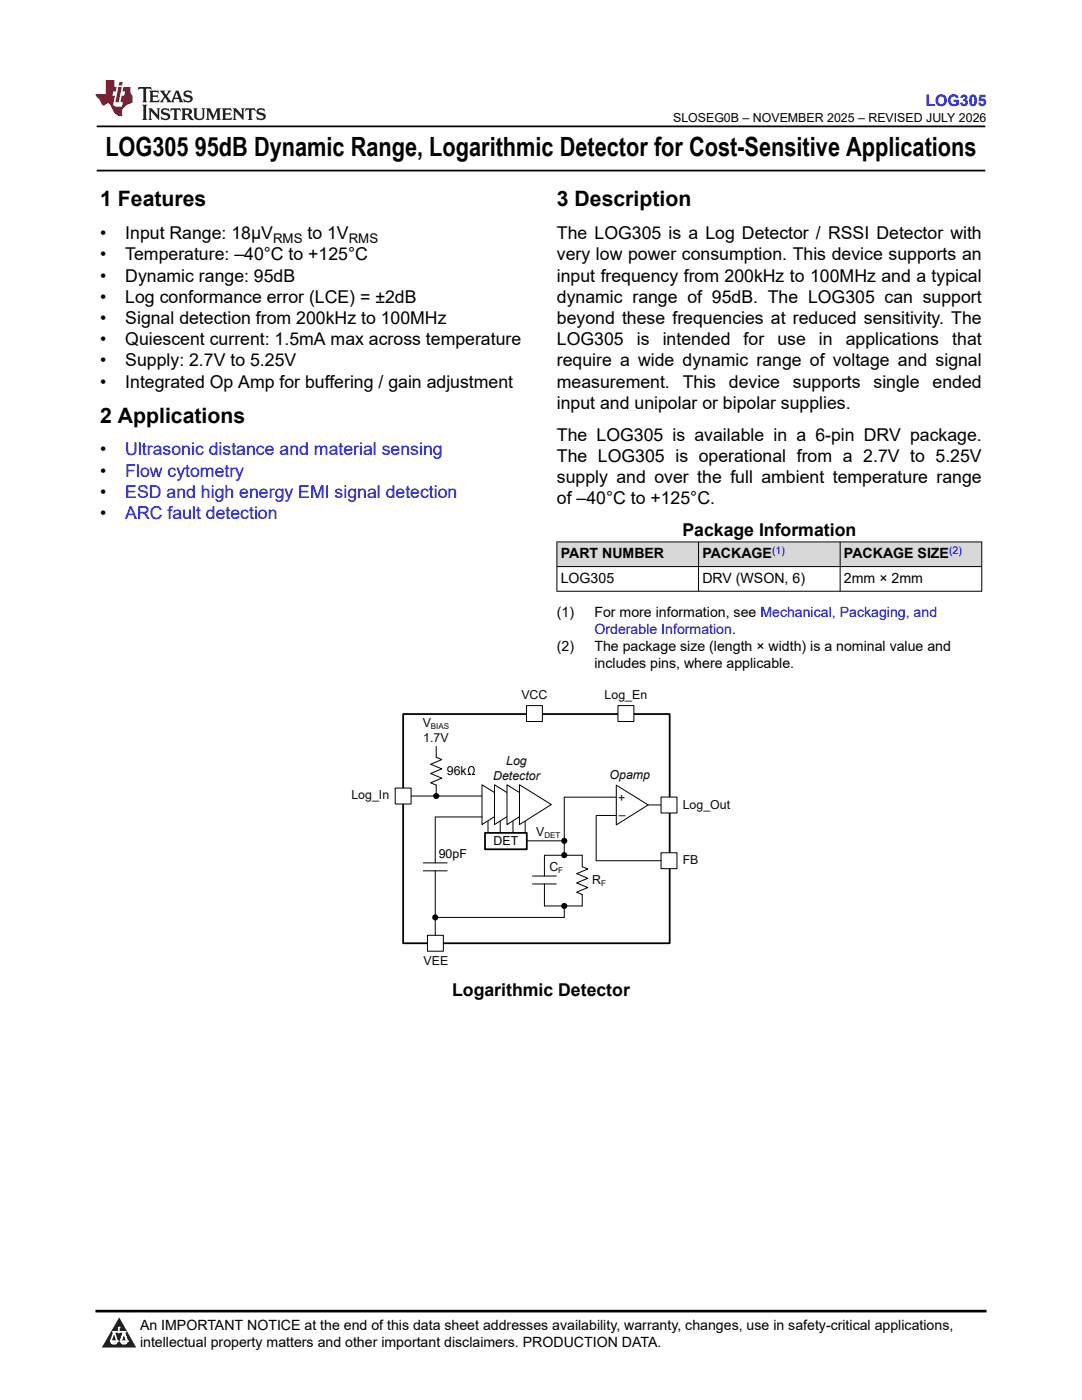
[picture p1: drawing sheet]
<svg xmlns="http://www.w3.org/2000/svg" width="216mm" height="279mm" viewBox="0 0 216 279" stroke-linecap="round" stroke-linejoin="round" font-family="sans-serif">
<defs><g id="words">
<text font-size="5.3" x="21" y="31.2">LOG305 95dB Dynamic Range, Logarithmic Detector for Cost-Sensitive Applications</text>
<g font-size="4.2">
<text x="20" y="41.2">1 Features</text>
<text x="111.1" y="41.2">3 Description</text>
<text x="20" y="84.3">2 Applications</text>
</g>
<g font-size="3.5">
<text x="20" y="47.7">•</text>
<text x="25" y="47.7">Input Range: 18µV</text>
<text x="61.4" y="47.7">to 1V</text>
<text x="111.1" y="47.7">The LOG305 is a Log Detector / RSSI Detector with</text>
<text x="20" y="52">•</text>
<text x="25" y="52">Temperature: –40°C to +125°C</text>
<text x="111.1" y="52">very low power consumption. This device supports an</text>
<text x="20" y="56.2">•</text>
<text x="25" y="56.2">Dynamic range: 95dB</text>
<text x="111.1" y="56.2">input frequency from 200kHz to 100MHz and a typical</text>
<text x="20" y="60.4">•</text>
<text x="20" y="64.7">•</text>
<text x="25" y="60.4">Log conformance error (LCE) = ±2dB</text>
<text x="25" y="64.7">Signal detection from 200kHz to 100MHz</text>
<text x="111.1" y="60.4">dynamic range of 95dB. The LOG305 can support</text>
<text x="111.1" y="64.7">beyond these frequencies at reduced sensitivity. The</text>
<text x="20" y="68.9">•</text>
<text x="25" y="68.9">Quiescent current: 1.5mA max across temperature</text>
<text x="111.1" y="68.9">LOG305</text>
<text x="127.1" y="68.9">is</text>
<text x="132.2" y="68.9">intended</text>
<text x="148.4" y="68.9">for</text>
<text x="155.1" y="68.9">use</text>
<text x="163.4" y="68.9">in</text>
<text x="168.8" y="68.9">applications</text>
<text x="190" y="68.9">that</text>
<text x="20" y="73.1">•</text>
<text x="20" y="77.4">•</text>
<text x="25" y="73.1">Supply: 2.7V to 5.25V</text>
<text x="25" y="77.4">Integrated Op Amp for buffering / gain adjustment</text>
<text x="111.1" y="73.1">require a wide dynamic range of voltage and signal</text>
<text x="111.1" y="77.4">measurement.</text>
<text x="136.2" y="77.4">This</text>
<text x="145.5" y="77.4">device</text>
<text x="158.2" y="77.4">supports</text>
<text x="174.3" y="77.4">single</text>
<text x="186.1" y="77.4">ended</text>
<text x="111.1" y="81.6">input and unipolar or bipolar supplies.</text>
<text x="111.1" y="87.9">The LOG305 is available in a 6-pin DRV package.</text>
<text x="20" y="90.9">•</text>
<text x="20" y="95.1">•</text>
<text x="111.1" y="92.2">The LOG305 is operational from a 2.7V to 5.25V</text>
<text x="20" y="99.4">•</text>
<text x="111.1" y="96.4">supply and over the full ambient temperature range</text>
<text x="111.1" y="100.6">of –40°C to +125°C.</text>
<text x="20" y="103.6">•</text>
<text x="136.2" y="107">Package Information</text>
<text x="90.2" y="198.7">Logarithmic Detector</text>
</g>
<g font-size="3.5" fill="#00f">
<text x="25" y="90.9">Ultrasonic distance and material sensing</text>
<text x="25" y="95.1">Flow cytometry</text>
<text x="25" y="99.4">ESD and high energy EMI signal detection</text>
<text x="25" y="103.6">ARC fault detection</text>
</g>
<text font-size="3.2" fill="#00f" x="184.7" y="21.1">LOG305</text>
<g font-size="2.8">
<text x="111.9" y="111.4">PART NUMBER</text>
<text x="140.2" y="111.4">PACKAGE</text>
<text x="168.4" y="111.4">PACKAGE SIZE</text>
<text x="111.9" y="116.3">LOG305</text>
<text x="140.2" y="116.3">DRV (WSON, 6)</text>
<text x="168.4" y="116.3">2mm × 2mm</text>
<text x="111.1" y="123.1">(1)</text>
<text x="118.6" y="123.1">For more information, see Mechanical, Packaging, and</text>
<text x="111.1" y="129.9">(2)</text>
<text x="118.6" y="129.9">The package size (length × width) is a nominal value and</text>
<text x="118.6" y="133.3">includes pins, where applicable.</text>
<text x="27.9" y="265.5">An IMPORTANT NOTICE at the end of this data sheet addresses availability, warranty, changes, use in safety-critical applications,</text>
<text x="27.9" y="268.9">intellectual property matters and other important disclaimers. PRODUCTION DATA.</text>
</g>
<text font-size="2.8" fill="#00f" x="118.6" y="126.5">Orderable Information.</text>
<g font-size="2.6">
<text x="54.5" y="48.4">RMS</text>
<text x="69.6" y="48.4">RMS</text>
</g>
<g font-size="2.5">
<text x="134.3" y="24.3">SLOSEG0B – NOVEMBER 2025 – REVISED JULY 2026</text>
<text x="89.2" y="154.7">96k</text>
<text x="87.6" y="171.3">90pF</text>
<text x="98.5" y="168.6">DET</text>
</g>
<g font-size="2.5" fill="#0b0b0b">
<text x="104" y="139.5">VCC</text>
<text x="120.6" y="139.5">Log_En</text>
<text x="84.3" y="145.1">V</text>
<text x="84.5" y="148.1">1.7V</text>
<text x="98.4" y="155.7">Detector</text>
<text x="101" y="152.7">Log</text>
<text x="121.6" y="155.4">Opamp</text>
<text x="70.1" y="159.5">Log_In</text>
<text x="123.3" y="160">+</text>
<text x="136.2" y="161.4">Log_Out</text>
<text x="107" y="166.9">V</text>
<text x="123.5" y="163.5">–</text>
<text x="109.6" y="173.9">C</text>
<text x="136.2" y="172.5">FB</text>
<text x="118.2" y="176.5">R</text>
<text x="84.5" y="192.7">VEE</text>
</g>
<g font-size="2.1" fill="#00f">
<text x="154.1" y="110.5">(1)</text>
<text x="189.4" y="110.5">(2)</text>
</g>
<g font-size="1.6" fill="#0b0b0b">
<text x="86" y="145.5">BIAS</text>
<text x="108.6" y="167.2">DET</text>
<text x="111.4" y="174.2">F</text>
<text x="119.9" y="176.8">F</text>
</g>
</g></defs>
<path d="M19.3 25.2h177.3M19.3 34h177.3" fill="none" stroke="#000" stroke-width=".35"/>
<g fill="#d8d8d8">
<path d="M111.1 108.2h84.8v4.9h-84.8z" fill-rule="evenodd"/>
<path d="M111.2 108.2h28.1v4.8h-28.1z" fill-rule="evenodd"/>
<path d="M139.4 108.2h28.2v4.8h-28.2z" fill-rule="evenodd"/>
<path d="M167.7 108.2h28.1v4.8h-28.1z" fill-rule="evenodd"/>
</g>
<path d="M111.1 108.2h84.9M111.1 113.1h84.9M111.1 118h84.9M111.1 108.1v10M139.4 108.1v10M167.6 108.1v10M195.9 108.1v10M96.2 156.6l6.3 4-6.3 4zM123 156.7l6.3 3.9-6.3 4z" fill="none" stroke="#000" stroke-width=".2"/>
<path d="M80.4 142.5h53.2v45.7h-53.2z" fill="none" stroke="#000" stroke-width=".35"/>
<path d="M98.7 156.6l6.3 4-6.3 4z" fill="#fff"/>
<path d="M98.7 156.6l6.3 4-6.3 4z" fill="none" stroke="#000" stroke-width=".2"/>
<path d="M101.2 156.6l6.3 4-6.3 4z" fill="#fff"/>
<path d="M101.2 156.6l6.3 4-6.3 4z" fill="none" stroke="#000" stroke-width=".2"/>
<path d="M103.7 156.6l6.3 4-6.3 4z" fill="#fff"/>
<path d="M87 158.6v.3M103.7 156.6l6.3 4-6.3 4zM112.6 159.1h10.3M97.4 163.9v2.4M99.8 163.9v2.4M102.4 163.9v2.4M104.8 163.9v2.4M129.2 160.6l4.3 .1" fill="none" stroke="#000" stroke-width=".2"/>
<circle cx="87" cy="158.9" r=".61" fill="#000"/>
<path d="M78.9 157.3h3.1v3.2h-3.1z" fill-rule="evenodd" fill="#fff"/>
<path d="M78.9 157.3h3.1v3.2h-3.1z" fill="none" stroke="#000" stroke-width=".2"/>
<path d="M105.1 140.8h3.1v3.2h-3.1z" fill-rule="evenodd" fill="#fff"/>
<path d="M105.1 140.8h3.1v3.2h-3.1z" fill="none" stroke="#000" stroke-width=".2"/>
<path d="M131.9 170.2h3.2v3.2h-3.2z" fill-rule="evenodd" fill="#fff"/>
<path d="M131.9 170.2h3.2v3.2h-3.2z" fill="none" stroke="#000" stroke-width=".2"/>
<path d="M85.3 186.7h3.2v3.1h-3.2z" fill-rule="evenodd" fill="#fff"/>
<path d="M85.3 186.7h3.2v3.1h-3.2z" fill="none" stroke="#000" stroke-width=".2"/>
<path d="M131.9 159.1h3.2v3.2h-3.2z" fill-rule="evenodd" fill="#fff"/>
<path d="M82 158.9h14.2M131.9 159.1h3.2v3.2h-3.2zM108.6 170.7h7.6M108.6 180.8h7.6M112.6 181.4v1.7" fill="none" stroke="#000" stroke-width=".2"/>
<circle cx="112.6" cy="180.8" r=".61" fill="#000"/>
<path d="M123.3 140.8h3.2v3.2h-3.2z" fill-rule="evenodd" fill="#fff"/>
<path d="M87 149v2.1l1.2 .5-2.3 .9 2.3 .9-2.3 1 2.3 .9-2.3 .9 1.1 .5v2.2M112.6 159.1v11.1M123.3 140.8h3.2v3.2h-3.2zM86.8 163h9.4M106.3 176.4h4.7M106.3 174.8h4.7M108.6 170.7v4.1M108.6 176.4v4.4M116.2 170.7v2.3l1.1 .4-2.2 1 2.2 .9-2.2 .9 2.2 .9-2.2 1 1.1 .4v2.3M119 162.8v9h12.9M119 162.7h4" fill="none" stroke="#000" stroke-width=".2"/>
<circle cx="112.6" cy="170.7" r=".61" fill="#000"/>
<path d="M96.8 166.2h8.3v3.3h-8.3z" fill-rule="evenodd" fill="#fff"/>
<path d="M96.8 166.2h8.3v3.3h-8.3z" fill="none" stroke="#000" stroke-width=".35"/>
<path d="M84.5 173.8h4.7M84.5 172.2h4.7M86.8 163.1v9.1M86.8 173.8v12.8M105.1 167.8h6.9M87.5 183.1h25.1" fill="none" stroke="#000" stroke-width=".2"/>
<g fill="#000">
<circle cx="112.6" cy="167.8" r=".61"/>
<circle cx="86.8" cy="183.1" r=".61"/>
</g>
<path d="M0 0h215.9v23.8h-215.9z" fill-rule="evenodd" fill="#fff"/>
<path d="M27.7 17.4l-.2 .6 .5-.3h.6v.2v2.1l-.2 .4h1l-.2-.4v-2.1v-.2h.5l.5 .3-.1-.6zM29.8 18.1l.2 .4v1.5l-.2 .4h1.9l.1-.6a1.08 1.08 0 0 1-1.3 .2v-.7h.6l.4 .2v-.6l-.4 .2h-.6v-.6l.2-.1a1 1 0 0 1 1 .2l-.1-.5zM31.8 18.1l1 1.1-1 1.2h.9l-.2-.2 .4-.7 .5 .7-.2 .2h1.6l-.2-.2 .1-.4h1l.1 .4-.1 .2h.9l-.2-.3-.8-2h-.5l-1 2.2-.8-1.1 .9-1.1h-.8l.2 .2-.5 .7-.3-.7 .1-.2zM35.2 18.5l.4 1h-.8zM36.8 18.2a.65 .65 0 0 0-.2 .8 .65 .65 0 0 0 .6 .4l.7 .2 .1 .2a.79 .79 0 0 1-.7 .4 .79 .79 0 0 1-.7-.5l.1 .7 .2-.1a.93 .93 0 0 0 1.1 .1 .93 .93 0 0 0 .4-1 1.46 1.46 0 0 0-1.2-.6l-.1-.3a1.09 1.09 0 0 1 1.2 .2l-.2-.6-.1 .1-.6-.2zM28.4 20.9l.2 .4v2.3l-.2 .3h1l-.2-.3v-2.3l.2-.4zM29.6 21.6l.2 .4v1.6l-.2 .3h.8l-.3-.3v-1.4l1.7 1.8v-2l.2-.4h-.8l.2 .2 .1 1.1-1.2-1.3zM32.3 21.8a.65 .65 0 0 0-.2 .7 .65 .65 0 0 0 .7 .4l.6 .2 .1 .2a.79 .79 0 0 1-.7 .4 .79 .79 0 0 1-.7-.5l.1 .7 .2-.1a.93 .93 0 0 0 1.1 .1 .93 .93 0 0 0 .4-.9 1.46 1.46 0 0 0-1.2-.6l-.1-.4a1.09 1.09 0 0 1 1.2 .2l-.2-.6-.1 .1-.6-.1zM34.1 21.6l-.1 .7a.63 .63 0 0 1 .7-.4l.1 1.7-.3 .3h1l-.2-.3v-1.7a.66 .66 0 0 1 .8 .4l-.1-.7zM36.2 21.6l.2 .4v1.6l-.2 .3h.9l-.2-.2v-.7h.5l.1 .2a.79 .79 0 0 0 1.2 .6l-1-.9a.61 .61 0 0 0 .6-.6 .61 .61 0 0 0-.5-.6zM36.9 21.9h.2a.47 .47 0 0 1 .5 .1 .47 .47 0 0 1 .1 .5l-.2 .2h-.6zM38.5 21.6l.2 .2a2.27 2.27 0 0 0 .4 2 1.04 1.04 0 0 0 1.7-.7v-1.3l.2-.2h-.8l.2 .4v1.1a.6 .6 0 0 1-.6 .6 .6 .6 0 0 1-.6-.6v-1.1l.3-.4zM41.1 21.6l.2 .4v1.6l-.2 .3h.7l-.2-.3v-1.5l.9 1.9 .8-1.9v1.5l-.2 .3h1l-.3-.3v-1.6l.3-.4h-.8l-.7 1.5-.7-1.5zM44.3 21.6l.2 .4v1.6l-.2 .3h1.9l.1-.5a1.09 1.09 0 0 1-1.3 .1v-.6h.6l.4 .1v-.6l-.4 .2h-.6v-.6l.2-.1a1.01 1.01 0 0 1 1 .3l-.1-.6zM46.4 21.6l.3 .4v1.6l-.3 .3h.8l-.2-.3v-1.4l1.6 1.8v-2l.2-.4h-.7l.2 .2v1.1l-1.2-1.3zM49 21.6l-.1 .7a.63 .63 0 0 1 .8-.4v1.7l-.3 .3h1l-.2-.3v-1.7a.66 .66 0 0 1 .8 .4l-.1-.7zM51.4 21.8a.65 .65 0 0 0-.2 .7 .65 .65 0 0 0 .6 .4l.6 .2 .2 .2a.79 .79 0 0 1-.8 .4 .79 .79 0 0 1-.6-.5l.1 .7 .2-.1a.93 .93 0 0 0 1 .1 .93 .93 0 0 0 .5-.9 1.46 1.46 0 0 0-1.3-.6l-.1-.4a1.09 1.09 0 0 1 1.3 .2l-.2-.6-.2 .1-.5-.1z" fill="#231f20"/>
<path d="M21.1 16v2.8h-2.1l.1 .3 .9 1a.95 .95 0 0 0 .9 .9 .59 .59 0 0 1 .6-.4 .59 .59 0 0 1 .5 .4l.4 .8a1.59 1.59 0 0 0 2.1 1.3 1.61 1.61 0 0 1 1-2.2l1-.4-.1-1.5a1.59 1.59 0 0 1-.4-1.6h-1.4l-.2 .9h.5l-.1 .8h-.5l-.2 1v.2l.4 .1-.2 .9h-.6a.73 .73 0 0 1-1.1-.7l.3-1.5h-.5l.2-.8h.5l.2-.9h-.5v-1.4zM23.6 17.4l-.6 3h.7l.6-3zM23.8 16.4l-.1 .7h.7l.1-.7z" fill="#ed1c24"/>
<path d="M0 261.4h215.9v18h-215.9z" fill-rule="evenodd" fill="#fff"/>
<path d="M23.8 262.9l3.4 6h-6.9z" fill="#231f20"/>
<path d="M22.1 267.7h1.3l-.4 .5h-.3a.55 .55 0 0 1-.6-.5z" fill-rule="evenodd" fill="#fff"/>
<path d="M22.1 267.7h1.3l-.4 .5h-.3a.55 .55 0 0 1-.6-.5z" fill="none" stroke="#231f20" stroke-width=".34"/>
<path d="M22.1 267.7h1.3l-.4 .5h-.5zM23.7 265.9h.1M23.7 264.9v1z" fill="none" stroke="#fff" stroke-width=".34"/>
<circle cx="23.7" cy="264.9" r=".17" fill="#fff"/>
<path d="M22.6 265.8h.1M22.6 265.8h2.3z" fill="none" stroke="#fff" stroke-width=".34"/>
<circle cx="24.9" cy="265.8" r=".17" fill="#fff"/>
<path d="M24 267.7h.1" fill="none" stroke="#fff" stroke-width=".34"/>
<path d="M24.7 265.8l-.7 1.9z" fill="#fff"/>
<path d="M24.7 265.8l-.7 1.9z" fill="none" stroke="#fff" stroke-width=".34"/>
<path d="M24.7 265.8l.7 1.9z" fill="#fff"/>
<path d="M24.7 265.8l.7 1.9zM25.3 267.7h.1" fill="none" stroke="#fff" stroke-width=".34"/>
<circle cx="22.1" cy="267.7" r=".17" fill="#fff"/>
<path d="M22.8 265.8l-.7 1.9zM22.8 265.8l.6 1.9z" fill="none" stroke="#fff" stroke-width=".34"/>
<circle cx="23.4" cy="267.7" r=".17" fill="#fff"/>
<path d="M24.1 267.7h1.3a.65 .65 0 0 1-.6 .5 .65 .65 0 0 1-.7-.5z" fill-rule="evenodd" fill="#fff"/>
<path d="M24.1 267.7h1.3a.65 .65 0 0 1-.6 .5 .65 .65 0 0 1-.7-.5z" fill="none" stroke="#231f20" stroke-width=".34"/>
<path d="M24 267.7h.1M24.1 267.7h1.3l-.4 .5h-.5z" fill="none" stroke="#fff" stroke-width=".34"/>
<circle cx="25.4" cy="267.7" r=".17" fill="#fff"/>
<path d="M19 261.7h177.8" fill="none" stroke="#000" stroke-width=".53"/>
<use href="#words"/>
</svg>
